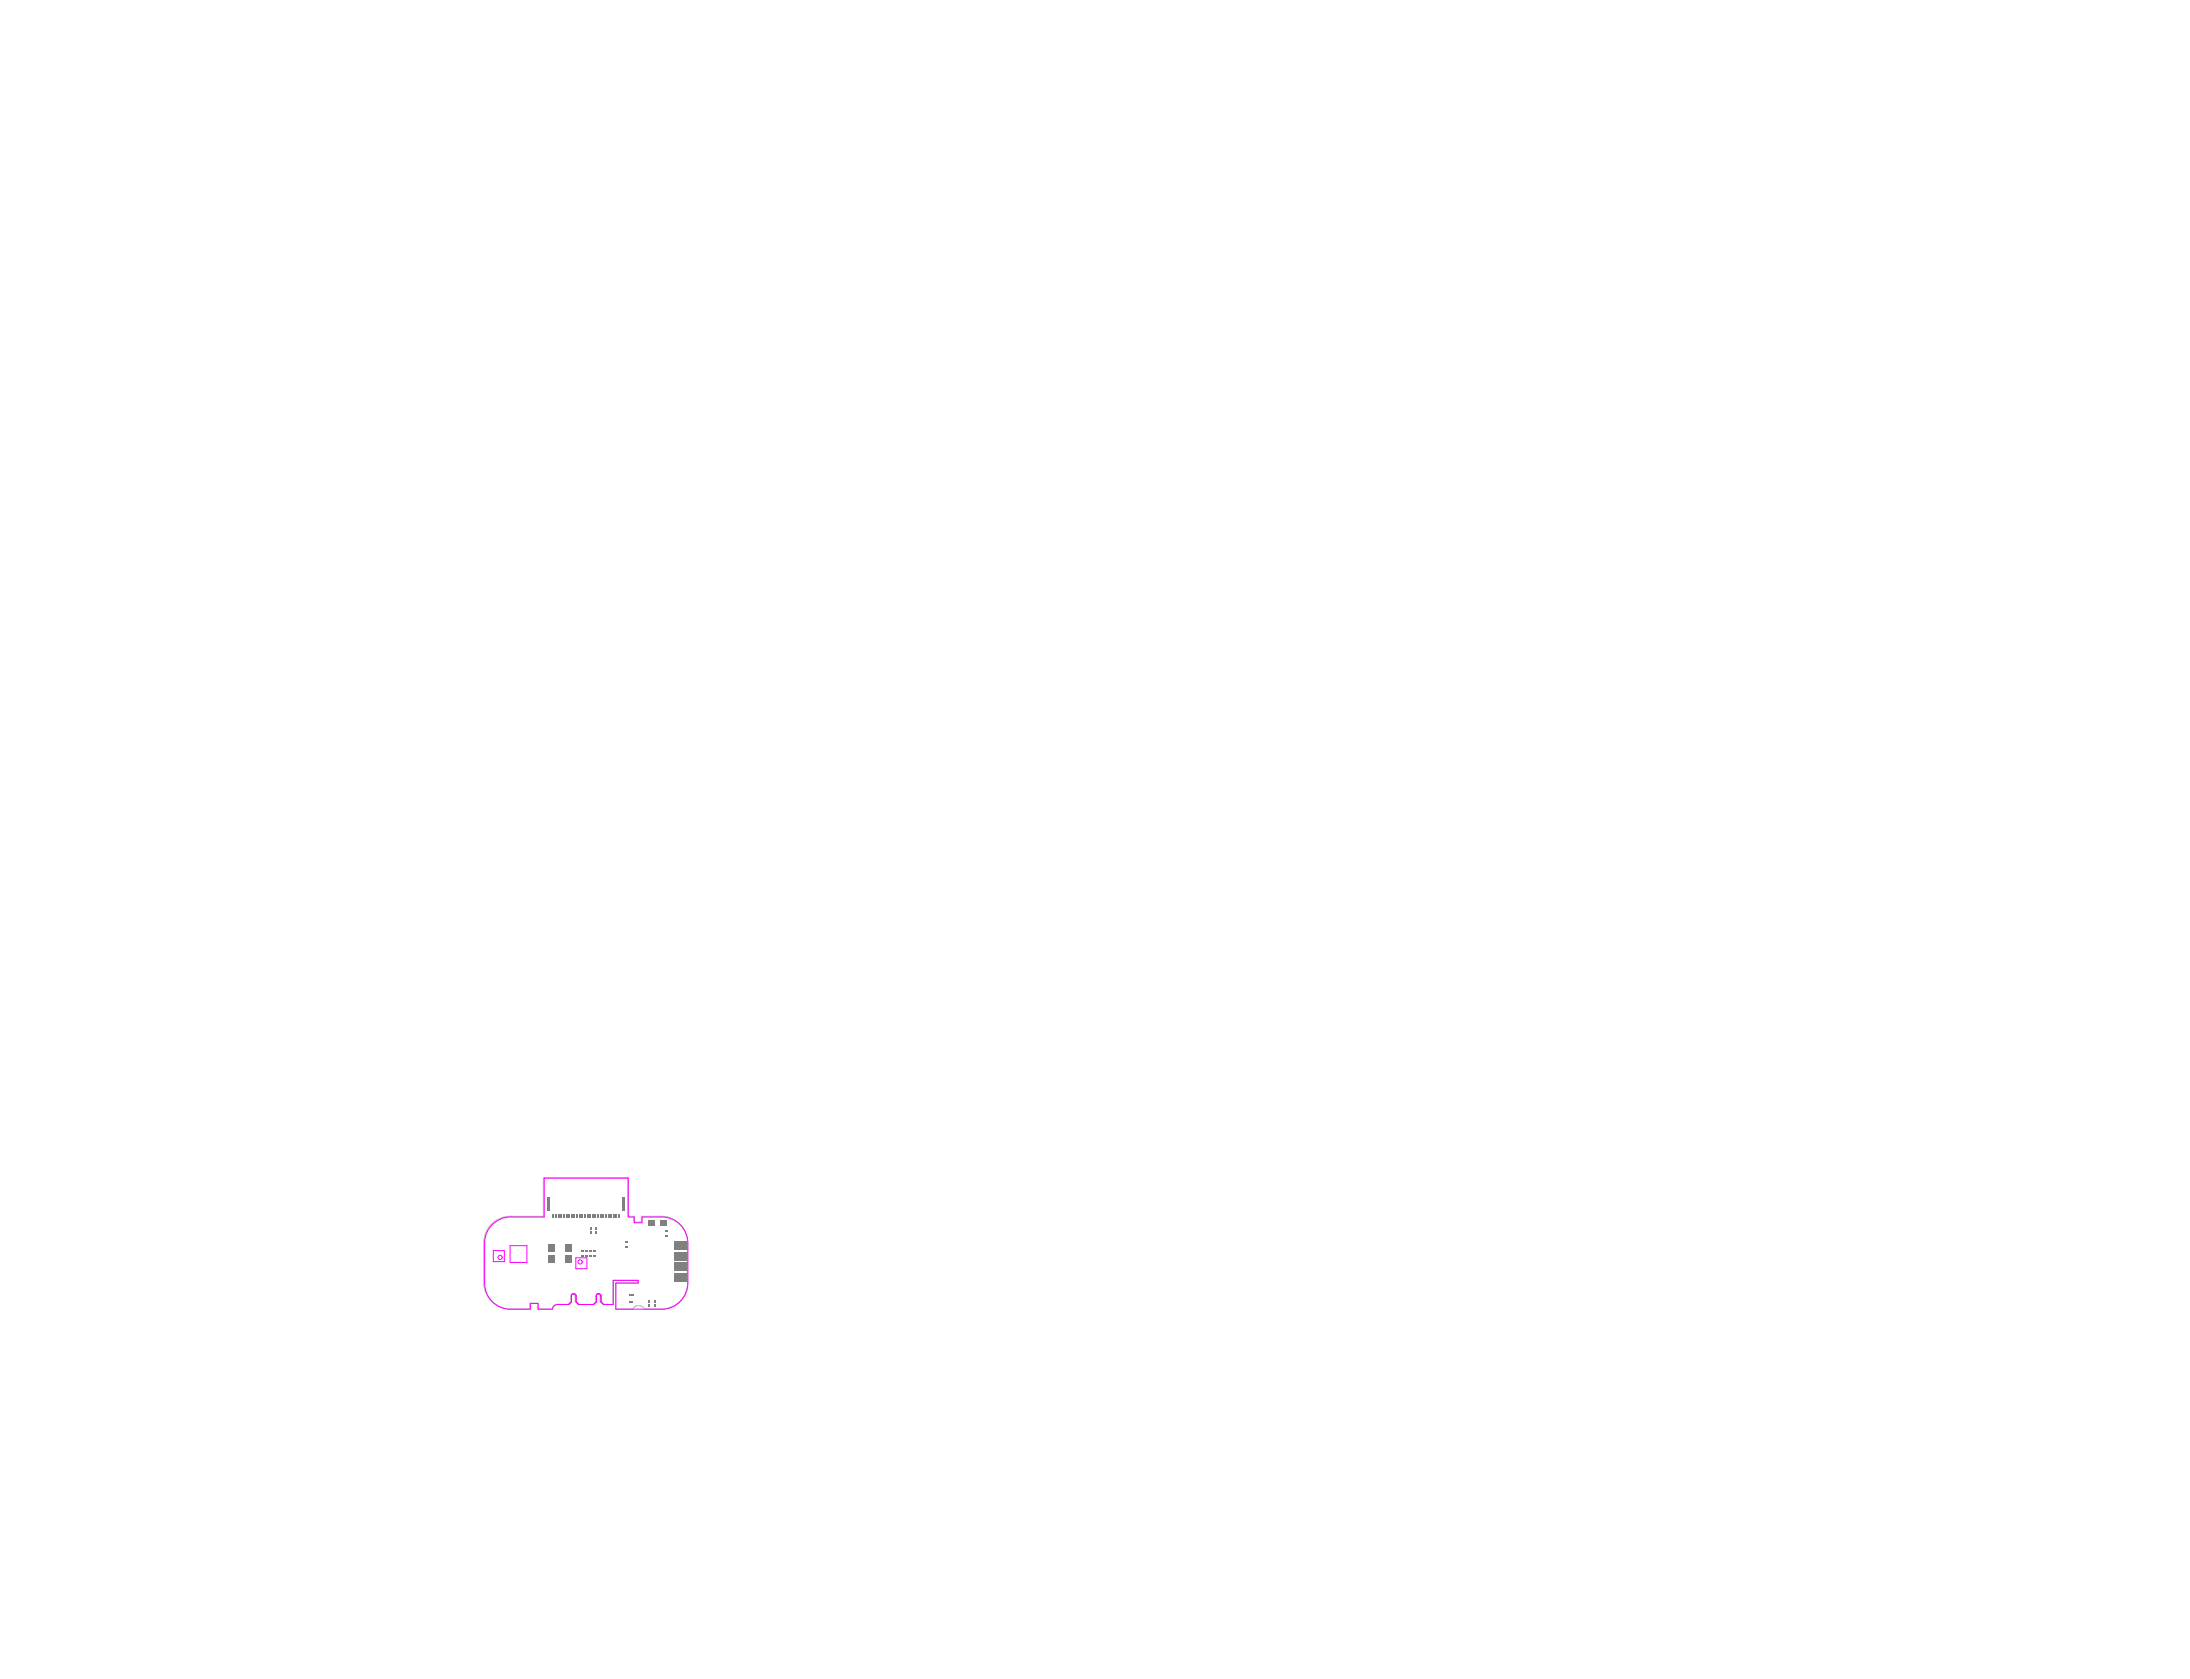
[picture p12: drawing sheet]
<svg xmlns="http://www.w3.org/2000/svg" width="269mm" height="206mm" viewBox="0 0 269 206" stroke-linecap="round" stroke-linejoin="round" font-family="sans-serif">
<path d="M60.3 150.2a3.4 3.4 0 0 1 2.3-1l4.1 .1v-4.8h10.4v4.8h.7v.7h.9v-.7l2.4-.1a3.3 3.3 0 0 1 3.3 3.3v4.9a3.2 3.2 0 0 1-3.3 3.2h-2a.82 .82 0 0 0-1.4 0h-2.1v-3.1l2.6-.1v-.3h-2.9l-.1 3h-1.2l-.3-.4v-.7a.26 .26 0 0 0-.3-.3 .26 .26 0 0 0-.2 .3v.7l-.4 .4h-1.8l-.4-.4v-.7a.26 .26 0 0 0-.2-.3 .26 .26 0 0 0-.3 .3v.7l-.3 .4h-1.4a.72 .72 0 0 0-.6 .5h-1.8v-.7h-.9l-.1 .7h-2.4a3.2 3.2 0 0 1-3.2-3.2v-4.9a3.2 3.2 0 0 1 .9-2.3z" fill="none" stroke="#c0c0c0" stroke-width=".12"/>
<g fill="none" stroke="#f0f" stroke-width=".12">
<path d="M60.6 153.5h1.3v1.3h-1.3zM62.6 152.9h2.1v2h-2.1zM62.7 149.3a3.2 3.2 0 0 0-3.2 3.2v4.9a3.2 3.2 0 0 0 3.2 3.2h2.4v-.7h1v.7h1.7a.64 .64 0 0 1 .7-.5h1.3l.3-.4M62.7 149.3h4.1v-4.7h10.3v4.7h.8v.7h.9v-.7h2.4M70.1 159v.7M70.4 158.7l-.2 .2-.1 .1M70.4 158.7l.3 .2v.1M70.4 158.7l-.2 .1-.1 .2M70.4 158.7a.28 .28 0 0 1 .3 .3M70.7 154.3h1.3v1.4h-1.3zM70.7 159v.7l.3 .4h1.9l.3-.4M73.2 159v.7"/>
<path d="M73.5 158.7l.1 .1 .2 .2M73.5 158.7l-.2 .1-.1 .2M73.5 158.7a.28 .28 0 0 1 .3 .3M81.2 149.3a3.2 3.2 0 0 1 3.2 3.2v4.9a3.2 3.2 0 0 1-3.2 3.3l-5.6-.1v-3.2h2.7v-.3h-3v3h-1.2l-.3-.4v-.7"/>
<circle cx="61.4" cy="154.3" r=".26"/>
<circle cx="71.2" cy="154.8" r=".26"/>
</g>
<g fill="#808080">
<path d="M67.2 146.9h.3v1.6h-.3z" fill-rule="evenodd"/>
<path d="M76.4 146.9h.3v1.6h-.3z" fill-rule="evenodd"/>
<path d="M67.9 148.9h.1v.5h-.1z" fill-rule="evenodd"/>
<path d="M68.5 148.9h.2v.5h-.2z" fill-rule="evenodd"/>
<path d="M68.8 148.9h.2v.5h-.2z" fill-rule="evenodd"/>
<path d="M69.2 148.9h.1v.5h-.1z" fill-rule="evenodd"/>
<path d="M69.8 148.9h.1v.5h-.1z" fill-rule="evenodd"/>
<path d="M70.1 148.9h.2v.5h-.2z" fill-rule="evenodd"/>
<path d="M70.4 148.9h.2v.5h-.2z" fill-rule="evenodd"/>
<path d="M71.3 154h.3v.3h-.3z" fill-rule="evenodd"/>
<path d="M71.3 153.4h.3v.3h-.3z" fill-rule="evenodd"/>
<path d="M71.1 148.9h.1v.5h-.1z" fill-rule="evenodd"/>
<path d="M71.4 148.9h.2v.5h-.2z" fill-rule="evenodd"/>
<path d="M71.7 148.9h.2v.5h-.2z" fill-rule="evenodd"/>
<path d="M72.9 154h.2v.3h-.2z" fill-rule="evenodd"/>
<path d="M72.4 154h.3v.3h-.3z" fill-rule="evenodd"/>
<path d="M72.9 153.4h.2v.3h-.2z" fill-rule="evenodd"/>
<path d="M72.4 153.4h.3v.3h-.3z" fill-rule="evenodd"/>
<path d="M72.4 150.6h.2v.3h-.2z" fill-rule="evenodd"/>
<path d="M73 150.6h.2v.3h-.2z" fill-rule="evenodd"/>
<path d="M72.4 148.9h.1v.5h-.1z" fill-rule="evenodd"/>
<path d="M72.7 148.9h.1v.5h-.1z" fill-rule="evenodd"/>
<path d="M73 148.9h.2v.5h-.2z" fill-rule="evenodd"/>
<path d="M73.6 148.9h.2v.5h-.2z" fill-rule="evenodd"/>
<path d="M74 148.9h.1v.5h-.1z" fill-rule="evenodd"/>
<path d="M74.3 148.9h.1v.5h-.1z" fill-rule="evenodd"/>
<path d="M74.9 148.9h.2v.5h-.2z" fill-rule="evenodd"/>
<path d="M75.3 148.9h.1v.5h-.1z" fill-rule="evenodd"/>
<path d="M75.6 148.9h.1v.5h-.1z" fill-rule="evenodd"/>
<path d="M76.8 152.9h.2v.2h-.2z" fill-rule="evenodd"/>
<path d="M76.8 152.2h.2v.3h-.2z" fill-rule="evenodd"/>
<path d="M80.2 159.6h.3v.3h-.3z" fill-rule="evenodd"/>
<path d="M81.7 151.6h.3v.2h-.3z" fill-rule="evenodd"/>
<path d="M81.7 151h.3v.2h-.3z" fill-rule="evenodd"/>
<path d="M73 151.1h.2v.3h-.2z" fill-rule="evenodd"/>
<path d="M72.4 151.1h.2v.3h-.2z" fill-rule="evenodd"/>
<path d="M80.2 160.1h.3v.3h-.3z" fill-rule="evenodd"/>
<path d="M69.4 154h.7v1h-.7z" fill-rule="evenodd"/>
<path d="M71.9 154h.2v.3h-.2z" fill-rule="evenodd"/>
<path d="M71.9 153.4h.2v.3h-.2z" fill-rule="evenodd"/>
<path d="M69.4 152.7h.7v.9h-.7z" fill-rule="evenodd"/>
<path d="M68.2 148.9h.1v.5h-.1z" fill-rule="evenodd"/>
<path d="M69.5 148.9h.1v.5h-.1z" fill-rule="evenodd"/>
<path d="M70.7 148.9h.2v.5h-.2z" fill-rule="evenodd"/>
<path d="M72 148.9h.2v.5h-.2z" fill-rule="evenodd"/>
<path d="M77.2 159.6h.5v.2h-.5z" fill-rule="evenodd"/>
<path d="M77.2 158.8h.5v.2h-.5z" fill-rule="evenodd"/>
<path d="M73.3 148.9h.2v.5h-.2z" fill-rule="evenodd"/>
<path d="M74.6 148.9h.2v.5h-.2z" fill-rule="evenodd"/>
<path d="M75.9 148.9h.2v.5h-.2z" fill-rule="evenodd"/>
<path d="M79.6 159.6h.2v.3h-.2z" fill-rule="evenodd"/>
<path d="M79.6 160.1h.2v.3h-.2z" fill-rule="evenodd"/>
<path d="M79.6 149.8h.8v.6h-.8z" fill-rule="evenodd"/>
<path d="M81.1 149.8h.8v.6h-.8z" fill-rule="evenodd"/>
<path d="M67.4 154h.7v1h-.7z" fill-rule="evenodd"/>
<path d="M67.4 152.7h.7v.9h-.7z" fill-rule="evenodd"/>
<path d="M82.7 152.4h1.6v1h-1.6z" fill-rule="evenodd"/>
<path d="M82.7 153.7h1.6v1h-1.6z" fill-rule="evenodd"/>
<path d="M82.7 155h1.6v1h-1.6z" fill-rule="evenodd"/>
<path d="M82.7 156.2h1.6v1h-1.6z" fill-rule="evenodd"/>
</g>
</svg>
